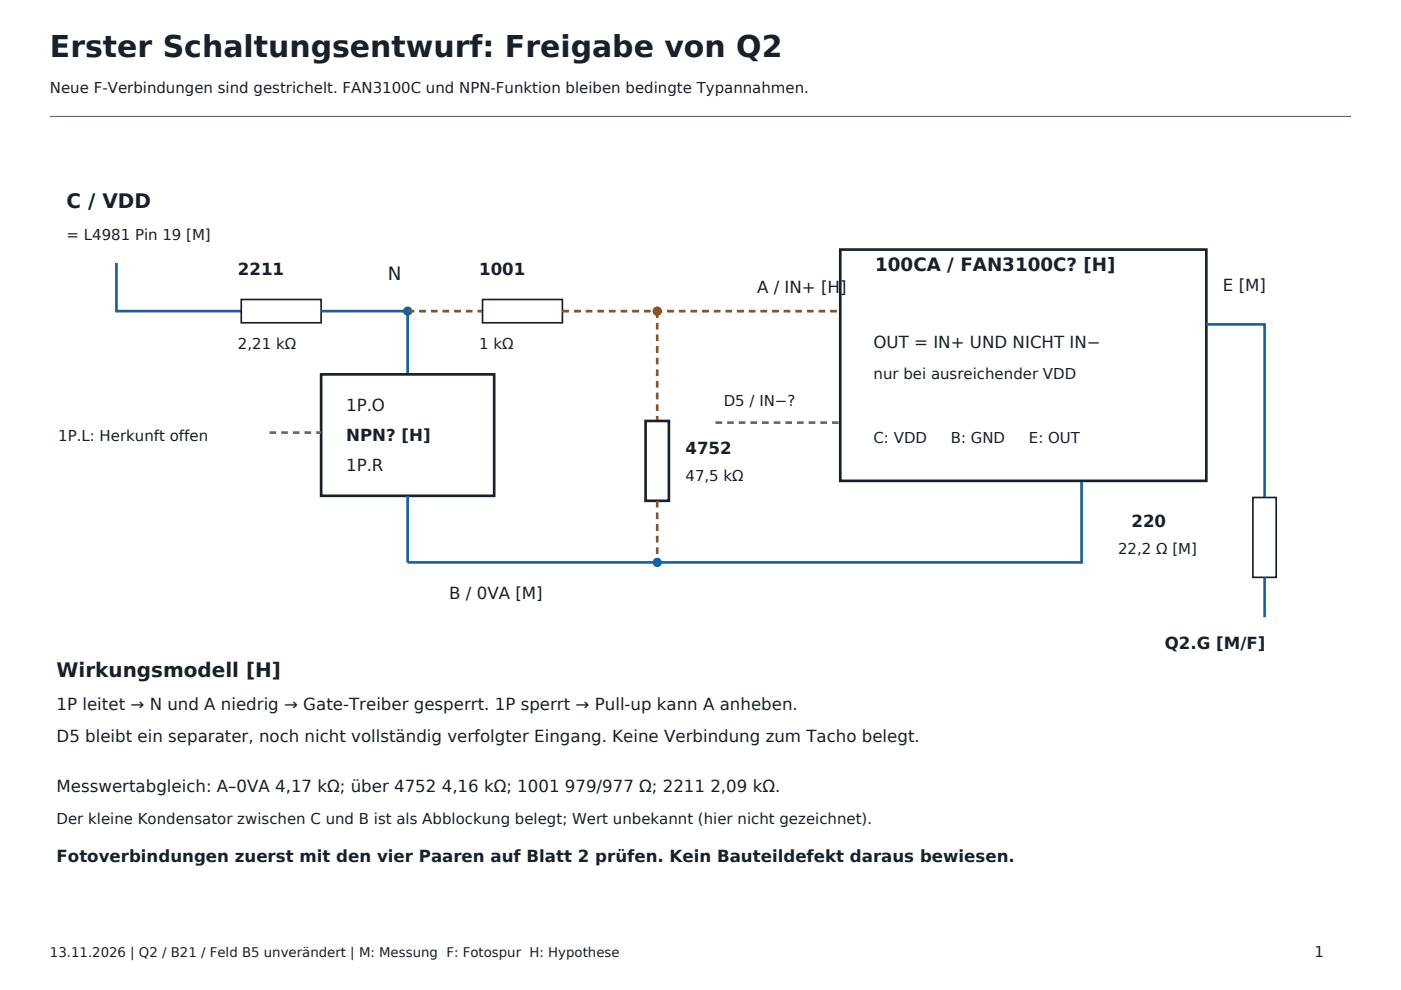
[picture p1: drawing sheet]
<svg xmlns="http://www.w3.org/2000/svg" width="297mm" height="210mm" viewBox="0 0 297 210" stroke-linecap="round" stroke-linejoin="round" font-family="sans-serif">
<defs><g id="words">
<text font-size="6.3" fill="#17212b" x="10.6" y="12">Erster Schaltungsentwurf: Freigabe von Q2</text>
<g font-size="4.2" fill="#17212b">
<text x="14.1" y="44.1">C / VDD</text>
<text x="12" y="143.6">Wirkungsmodell [H]</text>
</g>
<g font-size="3.9" fill="#17212b">
<text x="82.2" y="59.3">N</text>
<text x="185.6" y="57.5">100CA / FAN3100C? [H]</text>
</g>
<g font-size="3.5" fill="#17212b">
<text x="50.4" y="58.2">2211</text>
<text x="101.6" y="58.2">1001</text>
<text x="160.5" y="62.1">A / IN+ [H]</text>
<text x="259.3" y="61.7">E [M]</text>
<text x="185.2" y="73.7">OUT = IN+ UND NICHT IN−</text>
<text x="73.4" y="87.1">1P.O</text>
<text x="73.4" y="93.5">NPN? [H]</text>
<text x="73.4" y="99.8">1P.R</text>
<text x="145.3" y="96.3">4752</text>
<text x="239.9" y="111.8">220</text>
<text x="95.2" y="127">B / 0VA [M]</text>
<text x="246.9" y="137.6">Q2.G [M/F]</text>
<text x="12" y="150.6">1P leitet → N und A niedrig → Gate-Treiber gesperrt. 1P sperrt → Pull-up kann A anheben.</text>
<text x="12" y="157.3">D5 bleibt ein separater, noch nicht vollständig verfolgter Eingang. Keine Verbindung zum Tacho belegt.</text>
<text x="12" y="167.9">Messwertabgleich: A–0VA 4,17 kΩ; über 4752 4,16 kΩ; 1001 979/977 Ω; 2211 2,09 kΩ.</text>
<text x="12" y="182.7">Fotoverbindungen zuerst mit den vier Paaren auf Blatt 2 prüfen. Kein Bauteildefekt daraus bewiesen.</text>
</g>
<g font-size="3.2" fill="#17212b">
<text x="10.6" y="19.8">Neue F-Verbindungen sind gestrichelt. FAN3100C und NPN-Funktion bleiben bedingte Typannahmen.</text>
<text x="14.1" y="50.8">= L4981 Pin 19 [M]</text>
<text x="50.4" y="74.1">2,21 kΩ</text>
<text x="101.6" y="74.1">1 kΩ</text>
<text x="185.2" y="80.4">nur bei ausreichender VDD</text>
<text x="153.5" y="86.1">D5 / IN−?</text>
<text x="12.3" y="93.5">1P.L: Herkunft offen</text>
<text x="185.2" y="93.8">C: VDD</text>
<text x="201.6" y="93.8">B: GND</text>
<text x="218.2" y="93.8">E: OUT</text>
<text x="145.3" y="102">47,5 kΩ</text>
<text x="237.1" y="117.5">22,2 Ω [M]</text>
<text x="12" y="174.6">Der kleine Kondensator zwischen C und B ist als Abblockung belegt; Wert unbekannt (hier nicht gezeichnet).</text>
<text x="278.7" y="202.8">1</text>
</g>
<text font-size="2.8" fill="#17212b" x="10.6" y="202.8">13.11.2026 | Q2 / B21 / Feld B5 unverändert | M: Messung F: Fotospur H: Hypothese</text>
</g></defs>
<path d="M10.6 24.7h275.9" fill="none" stroke="#606873" stroke-width=".25"/>
<path d="M24.7 55.7v10.3h26.5M68.1 66h18.3" fill="none" stroke="#1662a0" stroke-width=".56"/>
<path d="M51.2 63.5h16.9v4.9h-16.9z" fill="none" stroke="#17212b" stroke-width=".35"/>
<circle cx="86.4" cy="66" r=".99" fill="#1662a0"/>
<path d="M86.4 66h15.9M119.2 66h59" fill="none" stroke="#a14c00" stroke-width=".56" stroke-dasharray="1.4 1.1" stroke-linecap="butt"/>
<path d="M102.3 63.5h16.9v4.9h-16.9z" fill="none" stroke="#17212b" stroke-width=".35"/>
<circle cx="139.3" cy="66" r=".99" fill="#a14c00"/>
<path d="M139.3 66v23.3M139.3 106.2v13" fill="none" stroke="#a14c00" stroke-width=".56" stroke-dasharray="1.4 1.1" stroke-linecap="butt"/>
<path d="M68.1 79.4h36.7v25.7h-36.7zM136.9 89.3h4.9v16.9h-4.9z" fill="none" stroke="#17212b" stroke-width=".56"/>
<path d="M86.4 66v13.4M229.3 102v17.2h-142.9v-14.1" fill="none" stroke="#1662a0" stroke-width=".56"/>
<path d="M57.1 91.7h11" fill="none" stroke="#606873" stroke-width=".56" stroke-dasharray="1.4 1.1" stroke-linecap="butt"/>
<circle cx="139.3" cy="119.2" r=".99" fill="#1662a0"/>
<path d="M178.2 52.9h77.6v49.1h-77.6z" fill="none" stroke="#17212b" stroke-width=".56"/>
<path d="M151.7 89.6h26.5" fill="none" stroke="#606873" stroke-width=".56" stroke-dasharray="1.4 1.1" stroke-linecap="butt"/>
<path d="M255.8 68.8h12.3v36.7M268.1 122.4v8.5" fill="none" stroke="#1662a0" stroke-width=".56"/>
<path d="M265.6 105.5h5v16.9h-5z" fill="none" stroke="#17212b" stroke-width=".35"/>
<use href="#words"/>
</svg>
